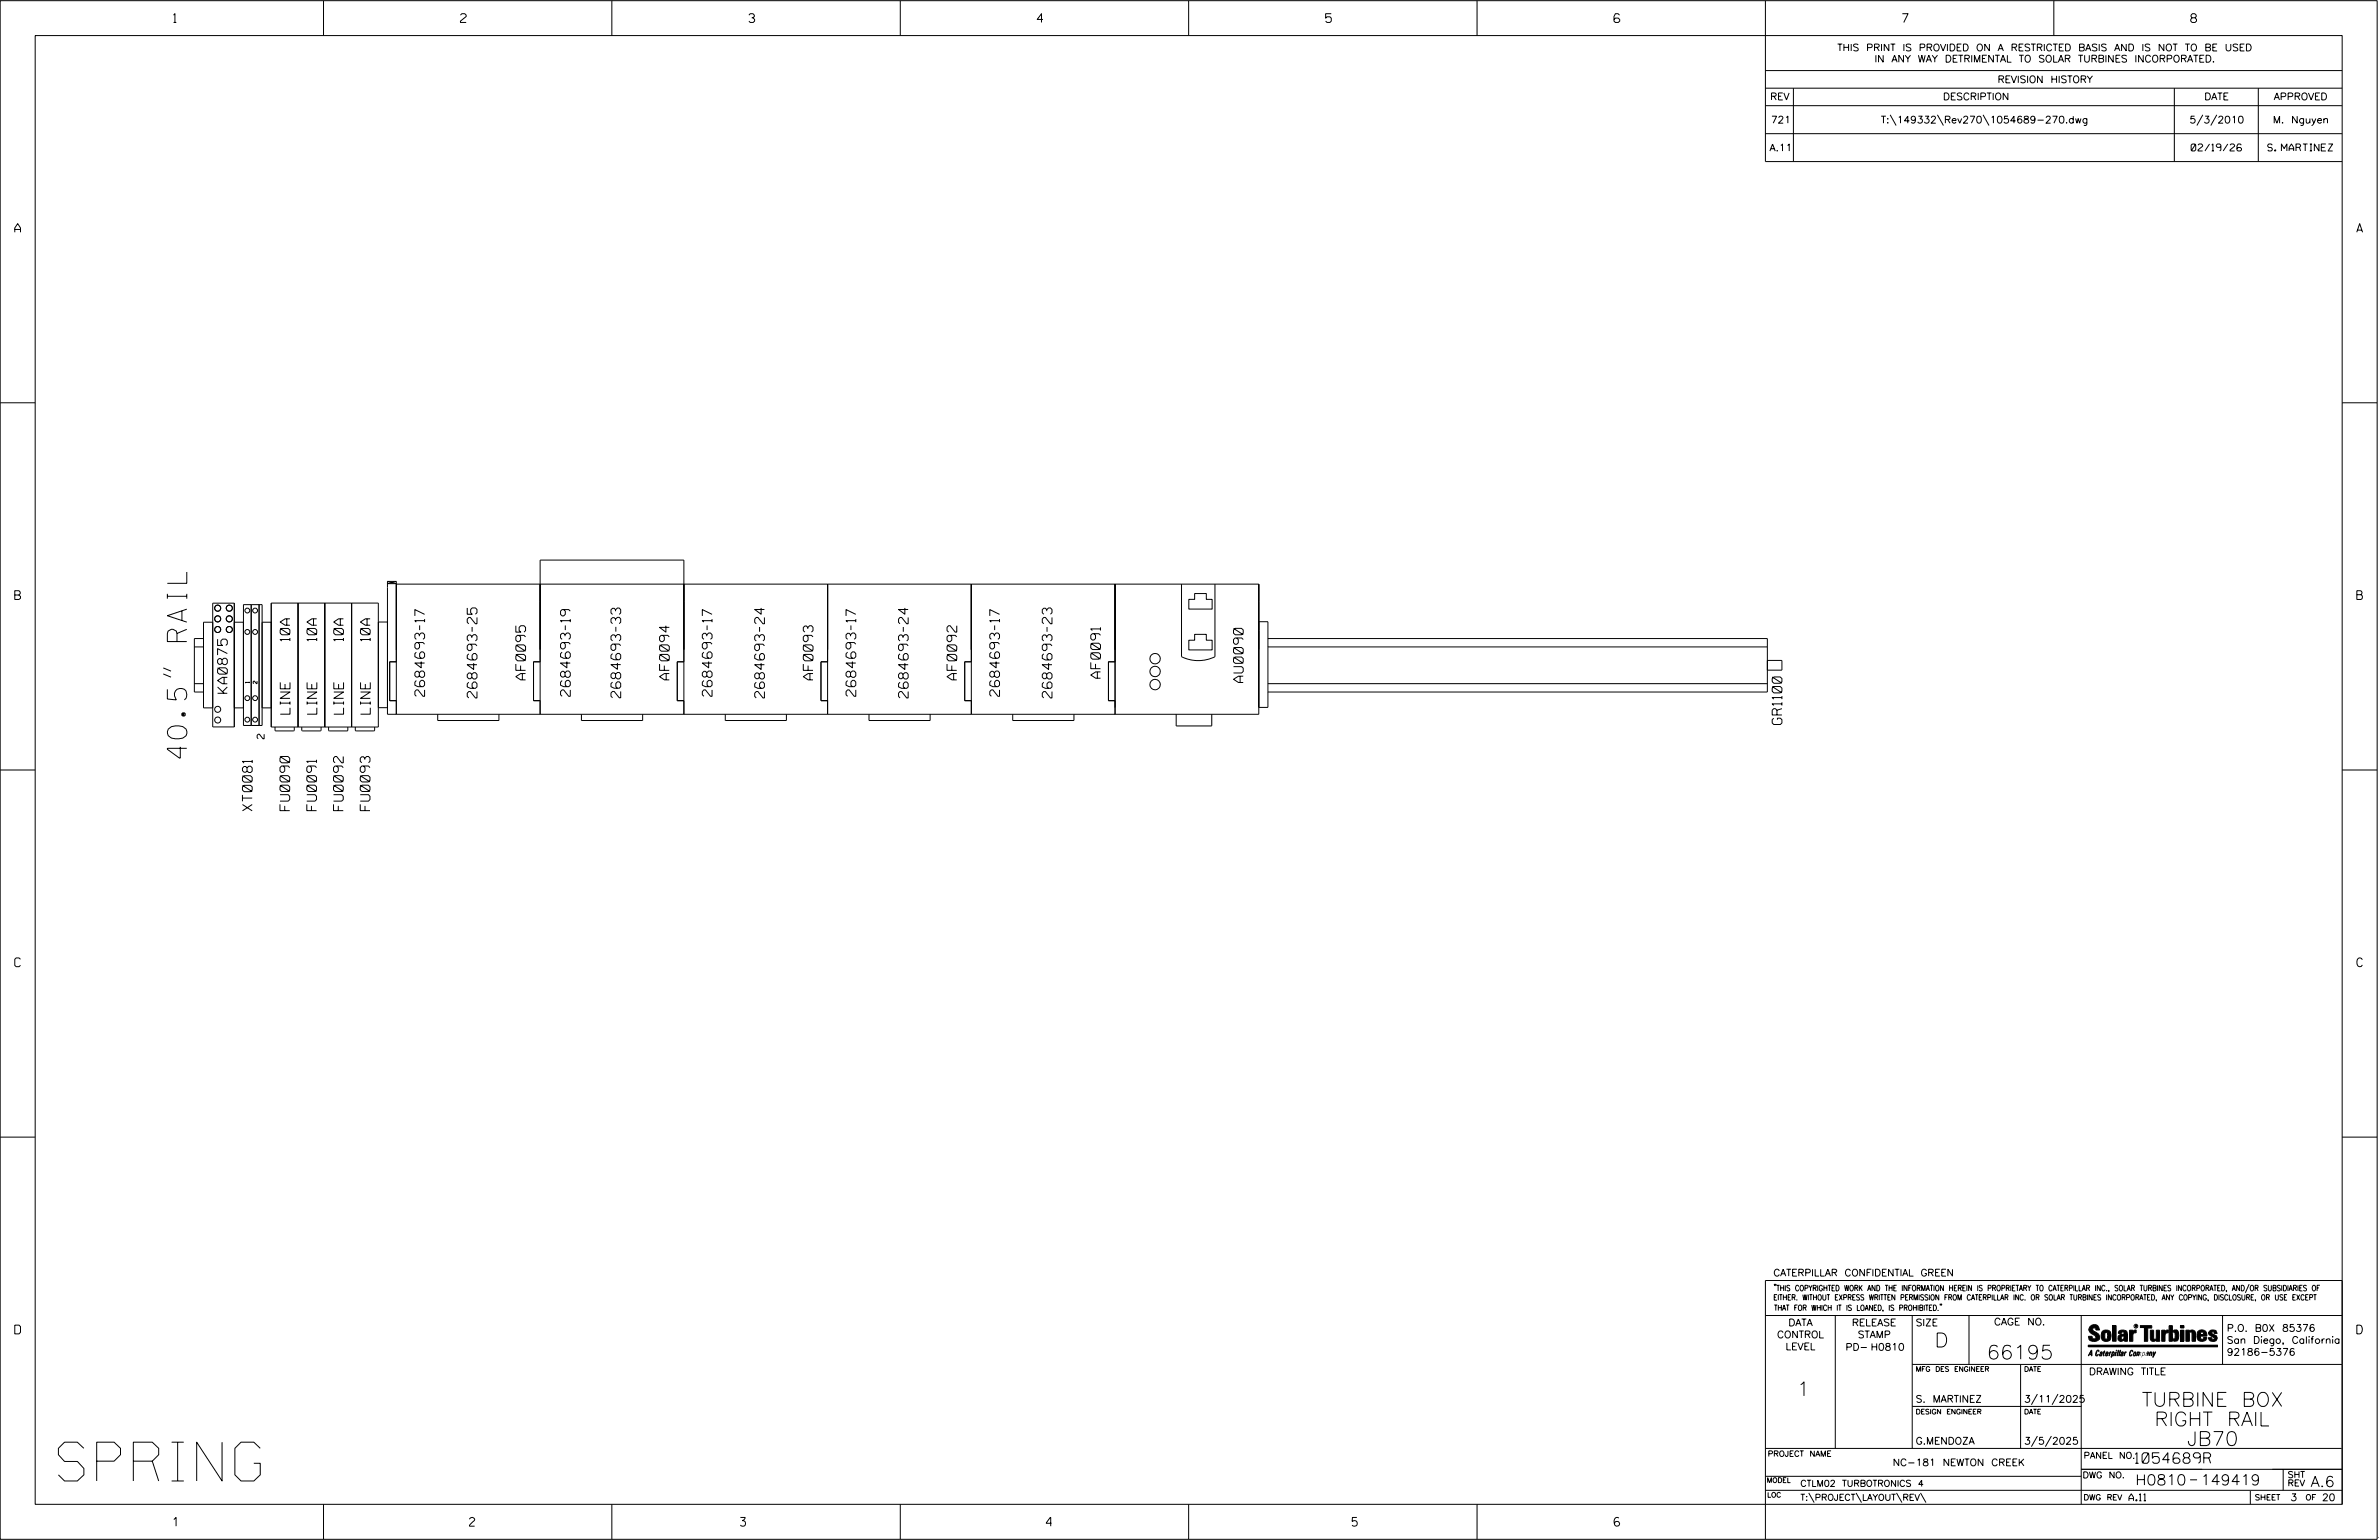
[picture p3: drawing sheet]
<svg xmlns="http://www.w3.org/2000/svg" width="864mm" height="559mm" viewBox="0 0 864 559" stroke-linecap="round" stroke-linejoin="round" font-family="sans-serif">
<defs><g id="words">
<text font-size="14.1" x="21.2" y="537.4">SPRING</text>
<text font-size="7" x="67.8" y="275.1" transform="rotate(-90 67.8 275.1)">40.5&quot; RAIL</text>
<g font-size="5.1">
<text x="702.3" y="488.8">D</text>
<text x="721.2" y="493.2">66195</text>
<text x="652.2" y="506.5">1</text>
<text x="777.5" y="510.3">TURBINE BOX</text>
<text x="782.1" y="517.4">RIGHT RAIL</text>
<text x="793.9" y="524.5">JB70</text>
</g>
<g font-size="3.8">
<text x="775.1" y="531">1054689R</text>
<text x="775.2" y="538.9">H0810</text>
<text x="798.8" y="538.9">149419</text>
<text x="838.8" y="539.5">A.6</text>
</g>
<g font-size="3.5">
<text x="105.2" y="232.6" transform="rotate(-90 105.2 232.6)">10A</text>
<text x="115" y="232.6" transform="rotate(-90 115 232.6)">10A</text>
<text x="124.7" y="232.6" transform="rotate(-90 124.7 232.6)">10A</text>
<text x="134.4" y="232.6" transform="rotate(-90 134.4 232.6)">10A</text>
<text x="82.5" y="251.6" transform="rotate(-90 82.5 251.6)">KA0875</text>
<text x="190.8" y="246.7" transform="rotate(-90 190.8 246.7)">AF0095</text>
<text x="243" y="246.7" transform="rotate(-90 243 246.7)">AF0094</text>
<text x="295.1" y="246.7" transform="rotate(-90 295.1 246.7)">AF0093</text>
<text x="347.3" y="246.7" transform="rotate(-90 347.3 246.7)">AF0092</text>
<text x="399.5" y="246.1" transform="rotate(-90 399.5 246.1)">AF0091</text>
<text x="451.3" y="247.7" transform="rotate(-90 451.3 247.7)">AU0090</text>
<text x="154.1" y="252.6" transform="rotate(-90 154.1 252.6)">2684693-17</text>
<text x="173.1" y="253.2" transform="rotate(-90 173.1 253.2)">2684693-25</text>
<text x="207" y="252.6" transform="rotate(-90 207 252.6)">2684693-19</text>
<text x="225.3" y="253.2" transform="rotate(-90 225.3 253.2)">2684693-33</text>
<text x="258.5" y="252.6" transform="rotate(-90 258.5 252.6)">2684693-17</text>
<text x="277.5" y="253.2" transform="rotate(-90 277.5 253.2)">2684693-24</text>
<text x="310.7" y="252.6" transform="rotate(-90 310.7 252.6)">2684693-17</text>
<text x="329.7" y="253.2" transform="rotate(-90 329.7 253.2)">2684693-24</text>
<text x="362.8" y="252.6" transform="rotate(-90 362.8 252.6)">2684693-17</text>
<text x="381.9" y="253.2" transform="rotate(-90 381.9 253.2)">2684693-23</text>
<text x="105.3" y="259.1" transform="rotate(-90 105.3 259.1)">LINE</text>
<text x="115" y="259.1" transform="rotate(-90 115 259.1)">LINE</text>
<text x="124.7" y="259.1" transform="rotate(-90 124.7 259.1)">LINE</text>
<text x="134.4" y="259.1" transform="rotate(-90 134.4 259.1)">LINE</text>
<text x="646.9" y="262.9" transform="rotate(-90 646.9 262.9)">GR1100</text>
<text x="91.6" y="294.2" transform="rotate(-90 91.6 294.2)">XT0081</text>
<text x="105.2" y="294.1" transform="rotate(-90 105.2 294.1)">FU0090</text>
<text x="114.9" y="294.1" transform="rotate(-90 114.9 294.1)">FU0091</text>
<text x="124.6" y="294.1" transform="rotate(-90 124.6 294.1)">FU0092</text>
<text x="134.3" y="294.1" transform="rotate(-90 134.3 294.1)">FU0093</text>
</g>
<g font-size="3.2">
<text x="63" y="8.2">1</text>
<text x="167.2" y="8.2">2</text>
<text x="271.8" y="8.2">3</text>
<text x="376.5" y="8.2">4</text>
<text x="481.2" y="8.2">5</text>
<text x="690.6" y="8.2">7</text>
<text x="795.3" y="8.2">8</text>
<text x="5.4" y="84.3">A</text>
<text x="855.5" y="84.3">A</text>
<text x="5.4" y="217.5">B</text>
<text x="855.6" y="217.5">B</text>
<text x="5.4" y="350.8">C</text>
<text x="855.6" y="350.8">C</text>
<text x="5.4" y="484">D</text>
<text x="855.6" y="484">D</text>
<text x="62.8" y="553.8">1</text>
<text x="170.4" y="553.8">2</text>
<text x="268.8" y="553.8">3</text>
<text x="379.8" y="553.8">4</text>
<text x="490.8" y="553.8">5</text>
<text x="585.9" y="553.8">6</text>
</g>
<g font-size="2.5">
<text x="666.9" y="18.5">THIS PRINT IS PROVIDED ON A RESTRICTED BASIS AND IS NOT TO BE USED</text>
<text x="680.5" y="22.6">IN ANY WAY DETRIMENTAL TO SOLAR TURBINES INCORPORATED.</text>
<text x="725.1" y="30">REVISION HISTORY</text>
<text x="642.6" y="36.3">REV</text>
<text x="705.3" y="36.3">DESCRIPTION</text>
<text x="800.2" y="36.3">DATE</text>
<text x="825.4" y="36.3">APPROVED</text>
<text x="642.9" y="44.7">721</text>
<text x="682.8" y="44.7">T:\149332\Rev270\1054689-270.dwg</text>
<text x="794.8" y="44.7">5/3/2010</text>
<text x="825.1" y="44.7">M. Nguyen</text>
<text x="642.4" y="54.8">A.11</text>
<text x="795.4" y="54.8">02/19/26</text>
<text x="823.2" y="54.8">S. MARTINEZ</text>
<text x="95.9" y="268.1" transform="rotate(-90 95.9 268.1)">2</text>
<text x="643.8" y="463">CATERPILLAR CONFIDENTIAL GREEN</text>
<text x="645.1" y="485.5">CONTROL</text>
<text x="649.2" y="481.1">DATA</text>
<text x="672.3" y="481.1">RELEASE</text>
<text x="674.4" y="485.5">STAMP</text>
<text x="695.4" y="481.1">SIZE</text>
<text x="723.8" y="480.8">CAGE NO.</text>
<text x="808.4" y="483.1">P.O. B0X 85376</text>
<text x="648.2" y="489.8">LEVEL</text>
<text x="669.9" y="490">PD- H0810</text>
<text x="808.4" y="487.5">San Diego, California</text>
<text x="808.4" y="491.8">92186-5376</text>
<text x="758.3" y="498.9">DRAWING TITLE</text>
<text x="695.4" y="508.9">S. MARTINEZ</text>
<text x="734.8" y="508.9">3/11/2025</text>
<text x="695.4" y="524.1">G.MENDOZA</text>
<text x="734.8" y="524.1">3/5/2025</text>
<text x="687.1" y="531.9">NC-181 NEWTON CREEK</text>
<text x="772.8" y="544.6">A.11</text>
<text x="831.4" y="544.6">3</text>
<text x="842.9" y="544.6">20</text>
</g>
<g font-size="2.3">
<text x="756.4" y="529.2">PANEL NO.</text>
<text x="653.5" y="539.4">CTLM02 TURBOTRONICS 4</text>
<text x="756" y="536.3">DWG NO.</text>
<text x="830.4" y="539.3">REV</text>
<text x="830.4" y="536.2">SHT</text>
<text x="653.5" y="544.5">T:\PROJECT\LAYOUT\REV\</text>
</g>
<g font-size="2">
<text x="643.8" y="468.4">&quot;THIS COPYRIGHTED WORK AND THE INFORMATION HEREIN IS PROPRIETARY TO CATERPILLAR INC., SOLAR TURBINES INCORPORATED, AND/OR SUBSIDIARIES OF</text>
<text x="643.8" y="471.8">EITHER. WITHOUT EXPRESS WRITTEN PERMISSION FROM CATERPILLAR INC. OR SOLAR TURBINES INCORPORATED, ANY COPYING, DISCLOSURE, OR USE EXCEPT</text>
<text x="644" y="475.6">THAT FOR WHICH IT IS LOANED, IS PROHIBITED.&quot;</text>
<text x="641.7" y="528.5">PROJECT NAME</text>
<text x="756.3" y="544.3">DWG REV</text>
<text x="818.5" y="544.3">SHEET</text>
<text x="836.9" y="544.3">OF</text>
</g>
<g font-size="1.8">
<text x="695.4" y="497.6">MFG DES ENGINEER</text>
<text x="734.8" y="497.6">DATE</text>
<text x="695.4" y="513.1">DESIGN ENGINEER</text>
<text x="734.8" y="513.1">DATE</text>
<text x="641.3" y="538">MODEL</text>
<text x="641.5" y="543.3">LOC</text>
</g>
<g font-size="1.4">
<text x="90.5" y="247.8" transform="rotate(-90 90.5 247.8)">1</text>
<text x="93.3" y="248.1" transform="rotate(-90 93.3 248.1)">2</text>
</g>
<text font-size=".9" x="775.1" y="481.7">R</text>
</g></defs>
<g fill="none" stroke="#000" stroke-width=".36">
<path d="M.1 .2h862.8v558.4h-862.8zM12.8 12.9h837.4v533h-837.4zM117.4 .2v12.7M222.1 .2v12.7M326.8 .2v12.7M431.5 .2v12.7M536.2 .2v12.7M587.9 5.5l-.5-.5h-1l-.5 1v1.7l.5 .4h1l.6-.4v-.6l-.6-.5h-1l-.5 .5M640.9 .2v58.4h209.3M745.6 .2v12.7M640.9 25.6h209.3M640.9 32h209.3"/>
<path d="M640.9 38.3h209.3M651 32v26.6M789.3 32v26.6M819.8 32v26.6M640.9 48.5h209.3M686.2 41.7l2.1 3.8M703.3 41.7l2.2 3.8M719.9 41.7l2.1 3.8M799.6 41.7l-2.1 3.8M804.7 41.7l-2.2 3.8M.1 146.2h12.7M850.2 146.2h12.7"/>
<path d="M77.2 218.9h7.9v44.9h-7.9zM88.4 219.4h6.7v43.8h-6.7zM91.2 219.4v43.8M94.1 219.4v43.8M98.5 218.8h38.8v45h-38.8zM108.2 218.8v45M117.9 218.8v45M127.6 218.8v45M140.7 211l3.2 .8h-3.2l3.2-.8M140.7 211v48.2h316.3v-47.3h-313.1M140.7 211h3.2M143.9 211v48.2"/>
<path d="M300.4 211.9v47.3M352.6 211.9v47.3M404.8 211.9v47.3M428.9 211.9v26.4a13.8 13.8 0 0 0 12.1 0v-26.4M431.6 217.5h2.1v-2.1h4.2v2.1h2.1v3.5h-8.4zM70.6 234.7h3.3M73.9 231.7h-3.3v19.4h3.3M77.2 225.8h-3.3v31.1h3.3M85.1 225.8h3.3M95.1 225.8h3.4M137.3 225.7h3.4M431.6 232.3h2.1v-2.1h4.2v2.1h2.1v3.5h-8.4z"/>
<path d="M457 225.6h3.3v31.1h-3.3M460.3 231.7h181.3v19.4h-181.3M460.3 234.7h181.3M641.6 239.6h5.3v3.6h-5.3M59.3 244.5l2.8 1.2M59.3 242.4l2.8 1.1M70.6 248.1h3.3M85.1 256.9h3.3M95.1 256.9h3.4M137.3 256.8h3.4M143.9 240.1h-2.4v14.1h2.4M158.9 259.2v2.2h22.2v-2.2"/>
<path d="M196.1 240.1h-2.4v14.1h2.4M196.1 259.2v-56h52.1v56M211.1 259.2v2.2h22.2v-2.2M248.2 240.1h-2.3v14.1h2.3M263.3 259.2v2.2h22.2v-2.2M300.4 240.1h-2.4v14.1h2.4M315.5 259.2v2.2h22.1v-2.2M352.6 240.1h-2.4v14.1h2.4M367.6 259.2v2.2h22.3v-2.2M404.8 240.1h-2.4v14.1h2.4M427 259.2v4.2h12.9v-4.2M460.3 248.1h181.3"/>
<path d="M.1 279.4h12.7M99.8 263.8v1.1l.3 .3h6.4l.3-.3v-1.1M109.5 263.8v1.1l.3 .3h6.5l.3-.3v-1.1M119.3 263.8v1.1l.3 .3h6.4l.3-.3v-1.1M129 263.8v1.1l.3 .3h6.4l.3-.3v-1.1M850.2 279.4h12.7M.1 412.6h12.7M850.2 412.6h12.7M640.9 477.3h209.3M644.2 466.1l-.1 .4M644.7 466.1l-.2 .4M666.2 477.3v48.3"/>
<path d="M694.2 477.3v48.3M704.4 473.3l-.1 .4M704.8 473.3l-.1 .4M714.8 477.3v17.8M755.5 477.3v68.6M806.8 477.3v17.8M816.5 466l-1.4 3.1M850.2 464.6h-209.3v94M850.2 464.8v81.1M694.2 495.1h156M733.5 495.1v30.5M758.6 481.4a2.02 2.02 0 0 1 3.1-.1l.5 1.3h-1.3l-.2-.6-.4-.2-.6 .1-.1 .4 .4 .7a2.46 2.46 0 0 1 2.2 2.9 2.83 2.83 0 0 1-3.8 .3l-.3-1.3h1.3l.2 .7 .6 .3 .5-.2 .2-.5-.4-.6-1.9-1.2-.4-.9z"/>
<path d="M759.2 491.3h-.7l.7-1.2v1.9h.2l-.1-2.1-1.3 2.1 .5-.5h.7M761.3 490l.3-.2 .4 .3-.1 .3-.3-.4-.4 .3-.3 1.6h.4l.4-.5-.3 .6-.4 .1-.3-.4zM762.6 490.6l.5-.1-.1 1.4h-.9a.74 .74 0 0 1 .9-.8l-.3 .7-.5 .1 .2-.5 .6-.2v-.5l-.7 .2zM763 483.2a2.17 2.17 0 0 1 3.1 0l.3 1.4-.3 1.5a2.17 2.17 0 0 1-3.1 0l-.3-1.5zM763.6 490.5l.4-.4 .2 .6h-.3l-.3 .9 .2 .4-.3-.1zM764.1 483.7l.5-.4 .4 .3v2.2l-.4 .2-.5-.2zM764.6 491.1l.6 .2v-.7l-.4-.1-.4 .6-.1 .8h.6M764.6 491.1l-.1 .8h.4M764.6 482.6v.8M764.8 490.7l.4 .1v.3h-.6zM765 491.5l-.1 .4zM766 490.5l-.5 1.5z"/>
<path d="M766 490.8l.4-.3-.4 .4M766.9 481h1.3v5.7h-1.3zM767 490.8l.5 .1-.3 .8-.4 .2zM767.3 490.5h-.5l-.5 2M767.3 490.5a.8 .8 0 0 1 .2 1 .8 .8 0 0 1-.9 .4l-.1 .6M767.3 490.5l-.1 .2M768.1 490.5l-.4 1.5zM768.2 489.9h.3l-.1 .2h-.2zM769 489.9l-.5 2.1zM769.7 489.9l-.6 2.1zM770.1 491.4l.5-.3-.5 .8zM770.4 491.9h.1"/>
<path d="M770.6 491.1l.1-.4-.7 .2 .1-.3 .6-.1 .2 .3-.5 1.1M770.6 491.1a.74 .74 0 0 0-.8 .8h.6M771 484.8h-.7l-.3 .6 .4 .7 .5-.3 .1-2.4h-.8l-.1 .4h-1.2a1.71 1.71 0 0 1 1.8-1.3 1.71 1.71 0 0 1 1.6 1.4v2.8h-1.1l-.1-.6M771 484.2l-1.5 .1a1.41 1.41 0 0 0 0 2.4l.5 .1 1.1-.7M771.2 486.1h-.1M771.4 490.5l.1 .3 .4-.3-.9 1.5zM771.5 490.8h.1M773 482.7h1.2v.5l.5-.5 .7-.1v1h-.6l-.5 .4-.1 2.7h-1.2zM773.3 490.3l.6-.4 .4 .2-.1 .4-.3-.4a1.28 1.28 0 0 0-.5 1.8l.6-.4-.1 .4-.8 .1zM774.7 490.8l.5-.3a.88 .88 0 0 1 .2 .9 .88 .88 0 0 1-.7 .7l-.2-.2zM774.8 490.9h.5l-.3 1h-.3l-.2-.2zM775.2 490.5l-.1 .2"/>
<path d="M776.8 481h4.3v.9h-1.5v4.8h-1.3M776.8 490.6l-.8 .2v-.3l-.4 1.5 .8-1.3v1.3l.3-1.2M779.3 491.1h.4M779.6 490.5h.3l-.3 1.4M779.6 490.7h.2l-.1 .4M779.7 491.1l-.1 .4M779.7 491.1l-.4 .2M780.1 492l.4-1.5 .1 .3 .3-.3 .3 .2-.3 1.3v-1.3l-.7 1.3M780.6 482.7h1.2v2.7l.1 .4 .4 .3 .4-.7v-2.7h1.2l.1 4h-1.3v-.5l-1.1 .6-.7-.3-.3-.7zM781.6 492.5l1-2-.8 1.3-.2-1.3-.2 2M784.7 482.7h1.2v.5l.5-.5 .7-.1v1h-.5l-.6 .4-.1 2.7h-1.2zM787.4 481h1.2v2a1.4 1.4 0 0 1 2.2 .2l.1 1.4-.4 1.9-1.5 .1-.4-.5v-1l.5 .9 .5-.3v-2.1l-.5-.4-.5 .7v2.8h-1.2z"/>
<path d="M791.5 482.7h1.3v4h-1.3zM791.5 481h1.3v.9h-1.3zM793.5 482.7h1.3v.4l.7-.5 1.1 .2 .4 .6v3.3h-1.3l-.2-3.4-.7 .2v3.2h-1.3zM794.8 483.1h.1M797.7 483.2a1.92 1.92 0 0 1 2.4-.5 1.92 1.92 0 0 1 1 2.1h-2.3v.8l.6 .5 .5-.3v-.5h1.2a1.83 1.83 0 0 1-2.1 1.4 1.83 1.83 0 0 1-1.5-2.1zM798.8 484.2v.6M799.1 483.4h.6l.2 .8h-1.1zM804.6 482.9a1.84 1.84 0 0 0-2.9 .8 3.3 3.3 0 0 0 2.2 1.9l-.5 .5-.4-.3-.1-.4h-1.2l.1 .6a1.92 1.92 0 0 0 2.9 .4M804.9 483.8h-1.2l-.2-.6-.5 .1-.1 .3 .1 .3 1.8 .9M805.1 488.1h-47.1v.6h47.1M694.2 510.3h61.3M739.6 505.8l-2.2 3.9"/>
<path d="M747.1 505.8l-2.2 3.9M640.9 525.6h209.2M640.9 535.7h114.6M739.6 521.1l-2.2 3.8M744.7 521.1l-2.2 3.8M755.5 533.2h94.7M795 537h2.6M828.8 533.2v7.6M117.4 545.9v12.7M222.1 545.9v12.7M326.8 545.9v12.7M431.5 545.9v12.7"/>
<path d="M536.2 545.9v12.7M640.9 540.8h209.3M656.6 541.7l2 3.5M673.8 541.7l1.9 3.5M688.4 541.7l2 3.5M697.2 541.7l1.9 3.5M816.9 541v4.9M863.5 557.9h.1"/>
<circle cx="79" cy="220.7" r="1.1"/>
<circle cx="79" cy="224.6" r="1.1"/>
<circle cx="79" cy="228.4" r="1.09"/>
<circle cx="83.2" cy="224.6" r="1.11"/>
<circle cx="83.2" cy="220.7" r="1.11"/>
<circle cx="83.2" cy="228.4" r="1.1"/>
<circle cx="89.8" cy="221.5" r=".88"/>
<circle cx="89.8" cy="229.3" r=".88"/>
<circle cx="92.6" cy="221.5" r=".88"/>
<circle cx="92.6" cy="229.3" r=".88"/>
<circle cx="419.3" cy="239" r="1.88"/>
<circle cx="79" cy="257.4" r="1.09"/>
<circle cx="89.8" cy="253.3" r=".88"/>
<circle cx="92.6" cy="253.3" r=".88"/>
<circle cx="419.3" cy="243.7" r="1.88"/>
<circle cx="419.3" cy="248.4" r="1.89"/>
<circle cx="79" cy="261.3" r="1.09"/>
<circle cx="89.8" cy="261.1" r=".88"/>
<circle cx="92.6" cy="261.1" r=".88"/>
<circle cx="775.4" cy="481.2" r=".69"/>
</g>
<g fill="#000">
<path d="M768.1 490.5l-.4 1.5zM768.2 489.9h.3l-.1 .2h-.2zM769 489.9l-.5 2.1zM769.7 489.9l-.6 2.1zM791.5 481h1.3v.9h-1.3zM791.5 482.7h1.3v4h-1.3zM758 488.1h47.1v.6h-47.1z"/>
<path d="M759.2 489.9l-1.2 2.1 .5-.5h.7v.5h.2zM759.2 490.1v1.2h-.7z" fill-rule="evenodd"/>
<path d="M758.6 481.4a2.02 2.02 0 0 1 3.1-.1l.5 1.3h-1.3l-.2-.6-.4-.2-.6 .1-.1 .4 .4 .7a2.46 2.46 0 0 1 2.2 2.9 2.83 2.83 0 0 1-3.8 .3l-.3-1.3h1.3l.2 .7 .6 .3 .5-.2 .2-.5-.4-.6-1.9-1.2-.4-.9z" fill-rule="evenodd"/>
<path d="M761.3 490l.3-.2 .4 .3-.1 .3-.3-.4-.4 .3-.3 1.6h.4l.4-.5-.3 .6-.4 .1-.3-.4z" fill-rule="evenodd"/>
<path d="M762.6 490.6l.5-.1-.1 1.4h-.9a.74 .74 0 0 1 .9-.8l-.6 .3-.2 .5 .5-.1 .3-.6v-.5l-.7 .2z" fill-rule="evenodd"/>
<path d="M763.6 490.5l.4-.4 .2 .6h-.3l-.3 .9 .2 .4-.3-.1z" fill-rule="evenodd"/>
<path d="M764.8 490.5l.5 .3-.1 .5h-.6l.6-.2v-.3l-.4-.1-.3 1.2h.4l.3-.4-.6 .6-.3-.2v-.4z" fill-rule="evenodd"/>
<path d="M763 483.2a2.17 2.17 0 0 1 3.1 0l.3 1.4-.3 1.5a2.17 2.17 0 0 1-3.1 0l-.3-1.5zM764.1 483.7v2.1l.5 .2 .4-.2v-2.2l-.4-.3z" fill-rule="evenodd"/>
<path d="M766 490.5v.3l.4-.1-.4 .2-.5 1.1z" fill-rule="evenodd"/>
<path d="M766.8 490.5l-.5 2 .3-.6a.71 .71 0 0 0 .9-.5 .71 .71 0 0 0-.4-.9zM767 490.8l.5 .1-.3 .8-.4 .2z" fill-rule="evenodd"/>
<path d="M766.9 481h1.3v5.7h-1.3z" fill-rule="evenodd"/>
<path d="M770.1 490.6l.6-.1 .2 .3-.4 1.2-.5 .1-.2-.5 .3-.5h.5l-.7 .5v.3l.4-.1 .4-.9-.5-.2-.2 .2z" fill-rule="evenodd"/>
<path d="M769.4 482.8l-.5 1h1.2l.1-.4h.8v.8l-1.5 .1a1.41 1.41 0 0 0 0 2.4l.5 .1 1.1-.7 .1 .6h1.1v-2.8a1.79 1.79 0 0 0-2.4-1.2zM770.3 484.8h.7l-.1 1-.5 .3-.4-.7z" fill-rule="evenodd"/>
<path d="M771.4 490.5l.1 .3 .4-.3-.9 1.5z" fill-rule="evenodd"/>
<path d="M773 482.7h1.2v.5l.5-.5 .7-.1v1h-.6l-.5 .4-.1 2.7h-1.2z" fill-rule="evenodd"/>
<path d="M773.3 490.3l.6-.4 .4 .2-.1 .4-.3-.4a1.28 1.28 0 0 0-.5 1.8l.6-.4-.3 .5h-.6z" fill-rule="evenodd"/>
<path d="M774.7 490.8l-.2 1.1h.7a.96 .96 0 0 0 0-1.4zM774.8 490.9h.5l-.1 .6-.5 .4-.2-.2z" fill-rule="evenodd"/>
<path d="M776 490.5v.3l.4-.3 .2 .3 .7-.2-.3 1.4v-1.3l-.6 1.3v-1.3l-.8 1.3z" fill-rule="evenodd"/>
<path d="M776.8 481h4.3v.9h-1.5v4.8h-1.3v-4.8h-1.5z" fill-rule="evenodd"/>
<path d="M777.9 490.5l-.5 2 .3-.6a.71 .71 0 0 0 .9-.5 .71 .71 0 0 0-.4-.9zM778.1 490.8l.3-.1 .1 .4-.5 .8-.2-.5z" fill-rule="evenodd"/>
<path d="M779.3 490.6l.6-.1-.3 1.5-.7-.1a.67 .67 0 0 1 .8-.8l-.6 .3-.1 .5 .4-.1 .4-.9-.4-.2-.3 .2z" fill-rule="evenodd"/>
<path d="M780.5 490.5l.1 .3 .3-.3 .3 .2-.3 1.3v-1.3l-.8 1.3z" fill-rule="evenodd"/>
<path d="M780.6 482.7h1.2v2.7l.1 .4 .4 .3 .4-.7v-2.7h1.2l.1 4h-1.3v-.5l-1.1 .6-.7-.3-.3-.7z" fill-rule="evenodd"/>
<path d="M781.6 490.5l.2 1.3 .8-1.3-1.2 2z" fill-rule="evenodd"/>
<path d="M784.7 482.7h1.2v.5l.5-.5 .7-.1v1h-.5l-.6 .4-.1 2.7h-1.2z" fill-rule="evenodd"/>
<path d="M787.4 481h1.2v2a1.4 1.4 0 0 1 2.2 .2l.1 1.4-.4 1.9-1.5 .1-.4-.5v-1l.5 .9 .5-.3v-2.1l-.5-.4-.5 .7v2.8h-1.2z" fill-rule="evenodd"/>
<path d="M793.5 482.7h1.3v.4a1.29 1.29 0 0 1 2.2 .3v3.3h-1.2l-.3-3.4-.7 .2v3.2h-1.3z" fill-rule="evenodd"/>
<path d="M797.7 483.2a1.92 1.92 0 0 1 2.4-.5 1.92 1.92 0 0 1 1 2.1h-2.3v.8l.6 .5 .5-.3v-.5h1.2a1.83 1.83 0 0 1-2.1 1.4 1.83 1.83 0 0 1-1.5-2.1zM799.1 483.4l-.3 .8h1.1l-.2-.8z" fill-rule="evenodd"/>
<path d="M801.9 483.2a1.94 1.94 0 0 1 3 .1v.5h-1.2l-.2-.6-.5 .1-.1 .3 .1 .3 1.8 .9a1.2 1.2 0 0 1 .1 1.3 1.2 1.2 0 0 1-1.2 .7l-1.6-.4-.4-1h1.2l.1 .4 .4 .3 .5-.5a3.3 3.3 0 0 1-2.2-1.9z" fill-rule="evenodd"/>
<circle cx="761.4" cy="492" r=".07"/>
<circle cx="762.2" cy="485.1" r=".07"/>
<circle cx="769.3" cy="492" r=".07"/>
<circle cx="773.1" cy="486.7" r=".07"/>
<circle cx="791.5" cy="486.7" r=".07"/>
<circle cx="791.5" cy="481" r=".07"/>
<circle cx="794.8" cy="486.7" r=".07"/>
</g>
<use href="#words"/>
</svg>
